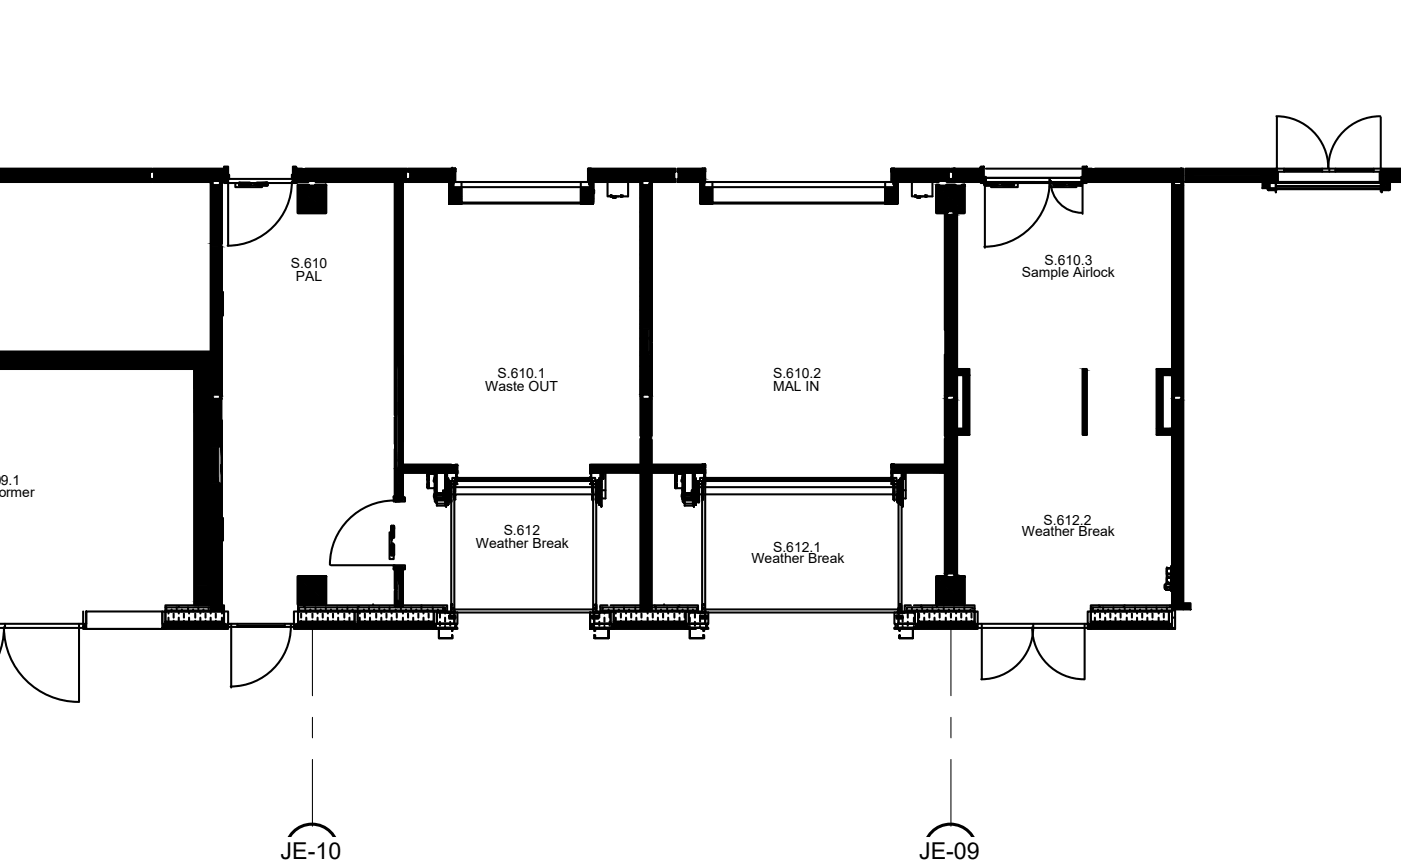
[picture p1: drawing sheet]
<svg xmlns="http://www.w3.org/2000/svg" width="58mm" height="36mm" viewBox="0 0 58 36" stroke-linecap="round" stroke-linejoin="round" font-family="sans-serif">
<defs><g id="words">
<g font-size="1">
<text x="11.6" y="35.4">JE-10</text>
<text x="37.8" y="35.4">JE-09</text>
</g>
<g font-size=".6">
<text x="12" y="-.5">Atrium</text>
<text x="12.1" y="-1">S.607</text>
<text x="12" y="11.1">S.610</text>
<text x="12.2" y="11.6">PAL</text>
<text x="42.1" y="11.4">Sample Airlock</text>
<text x="43" y="10.9">S.610.3</text>
<text x="20" y="16.1">Waste OUT</text>
<text x="20.5" y="15.6">S.610.1</text>
<text x="31.8" y="16.1">MAL IN</text>
<text x="31.8" y="15.6">S.610.2</text>
<text x="-.8" y="20.5">nsformer</text>
<text x="-.8" y="20">.609.1</text>
<text x="19.6" y="22.6">Weather Break</text>
<text x="20.7" y="22.1">S.612</text>
<text x="30.9" y="23.2">Weather Break</text>
<text x="31.8" y="22.7">S.612.1</text>
<text x="42.1" y="22.1">Weather Break</text>
<text x="43" y="21.6">S.612.2</text>
</g>
</g></defs>
<!-- layer: A-WALL-____-MCUT -->
<g fill="none" stroke="#000" stroke-width=".08">
<path d="M-.1 14.7h8.6v10.1h-.4M-.1 15.2h8.1M-.1 14.5h8.8M-.1 14.6h8.8M-.1 15.1h8.2v9.8M8 15.2v9.7M16.3 7.5v9.6M16.3 17.2v3.4M16.3 7.5v6.9M16.3 19.3v1.3M16.5 7.5v11.8v-11.8M16.5 19.3v1.3"/>
<path d="M16.6 19.4h2.2M16.6 19.2h2.2M16.6 19.3v1.3M24.3 19.4h2.1M24.3 19.2h2.1M26.8 19.4h2.2M26.8 19.2h2.2M36.7 19.4h2.2M36.7 19.2h2.2M39.8 15.5v-.3h-.4h.5v2.7h-.5M39.8 15.5v2.4h-.4M39.8 15.5h.1"/>
<path d="M44.6 15.2h.1v2.7h-.1zM48.2 17.7v.2h-.5v-2.7v2.7h.5v-.2M48.2 15.5v-.3h-.5h.5v.3M6.8 25l2.4 .1M6.8 25.2h2.4M12.3 25.1l6-.1v.2M12.3 25.2h6M16.3 23.4v.9M16.3 24.3v.7M16.5 23.4v1.6M16.6 23.4v1.6M18.1 25.9v.4z"/>
<path d="M18.1 26.3h.5zM18.1 25.9h.5h-.5M18.6 25.9v.1zM18.6 26.2v.1zM24.3 25.2v.7zM24.5 26.2v.1h.6h-.6zM24.5 25.9v.1zM24.8 25.2v-.2h3.9v.2M24.8 25.2h3.9M25.1 25.9v.4zM25.1 25.9h-.6h.6M28.4 25.9v.4z"/>
<path d="M28.4 26.3h.6v-.1v.1zM28.4 25.9h.6h-.6M29 25.9v.1zM37 26.3h.6zM37 25.9v.1zM37 26.2v.1zM37.3 25.2h2.8M37.6 25.9v.4zM37.6 25.9h-.6h.6M40.1 25.1l-2.8-.1v.2M44.9 25.2h3.4M48.3 24.9h.1v1h-.1v-.7h.1"/>
<path d="M48.4 25l-3.5 .1"/>
</g>
<!-- layer: A-WALL-____-PATT -->
<g fill="none" stroke="#000" stroke-width=".08">
<path d="M6.9 25v.1M7.1 25.1v.1M7.3 25v.1M7.4 25h.1M7.5 25.1v.1M7.7 25v.1M8 25.1v.1M8.2 25v.1M8.4 25.1v.1M8.6 25v.1M8.8 25.1v.1M9 25h.1"/>
<path d="M9.1 25v.1M12.3 25.1v.1M12.5 24.9v.1M12.6 25v.1M12.8 25.1v.1M13 25v.1M13.2 25.1v.1M13.4 25v.1M13.6 25.1v.1M13.9 25v.1M14.1 25.1v.1M14.3 25v.1"/>
<path d="M14.5 25.1v.1M14.7 25v.1M14.8 25h.1M15 25.1v.1M15.2 25v.1M15.4 24.9h.1M15.4 25.1v.1M15.6 25v.1M15.8 25.1v.1M16 25v.1M16.3 25.1v.1M16.3 24.9l.1 .1"/>
<path d="M16.5 25v.1M16.7 25.1v.1M16.9 25v.1M17.1 25.1v.1M17.4 24.9v.1M17.4 25v.1M17.6 25.1v.1M17.8 25v.1M18 25.1v.1M18.2 25v.1M24.7 25h.1M24.8 25v.1"/>
<path d="M25.1 25.1v.1M25.3 25v.1M25.5 25.1v.1M25.7 25v.1M25.9 25.1v.1M26.2 25v.1M26.4 25.1v.1M26.6 25v.1M26.8 25.1v.1M27 24.9v.1M27 25h.1M27 25v.1"/>
<path d="M27.2 25.1v.1M27.3 24.9h.1M27.5 25v.1M27.7 25.1v.1M27.9 25v.1M28 24.9l-.1 .1M28.1 25.1v.1M28.3 25v.1M28.5 25.1v.1M28.7 25.2h.1M37.5 25v.1M37.8 25.1v.1"/>
<path d="M37.9 25h.1M37.9 24.9v.1M38 25v.1M38.2 25.1v.1M38.4 25v.1M38.6 24.9v.1M38.6 25.1v.1M38.9 25v.1M39.1 25.1v.1M39.3 25v.1M39.5 25.1v.1M39.7 25v.1"/>
<path d="M40 25.1v.1M45 25.1h.1M45.2 25.1v.1M45.2 24.9l.1 .1M45.4 25v.1M45.6 25.1v.1M45.8 25v.1M46.1 25.1v.1M46.3 24.9v.1M46.3 25v.1M46.5 25.1v.1M46.7 25v.1"/>
<path d="M46.9 25.1v.1M47.2 25v.1M47.4 25.1v.1M47.6 25v.1M47.8 25.1v.1M48 25v.1M48.2 24.9v.1M48.3 25.4h.1M48.3 25.9h.1M48.3 25.1v.1"/>
</g>
<!-- layer: I-WALL-____-MCUT -->
<g fill="none" stroke="#000" stroke-width=".08">
<path d="M-.1 14.5h8.8v10.4h-.7v-9.7h-8.1M0 6.9h6.3v.2h-.1l.1 .4h-6.4M6.3 6.9h3.1v.6h-3.1zM9.1 10v-2.5v.1h-.3l-.1-.1v8.8h.4v-6.1M9.1 16.3v.1h-.3l-.1-.1v8.8h.4v-5.9M9.1 17.3v1.8M12.4 6.9h-.3v.6h4.7v-.6h-4.2M16.3 17.1v-9.6h.3v10.5M16.3 19.3v1.3M16.3 17.2v1.1M16.3 18.5v.8M16.3 19.3h.1"/>
<path d="M16.4 19.3h.2l-.1 1.3M16.6 18.1v1.4h1.3M16.6 19.1h2M18 19.5h.6M18.6 6.9h-1.8v.2h.1l-.1 .4h1.7M18.7 19.1h.1v.4h-.1M18.7 7.1v.4M24.2 7.1v.4M24.3 19.1v.4M24.3 6.9h3.5v.6h-1.9M24.3 19.1h2.1v.4h-1.5M24.3 19.5h.5"/>
<path d="M24.4 7.5h.6M26.4 18.1v7h.4v-7M26.4 18v-1.7l.1 .1h.2l.1-.1v1.7M26.8 14.1v-6.6l-.1 .1h-.2l-.1-.1v8.8h.4v-2.2M28.9 6.9h-1v.6h.9M28.9 19.1h-2.1v.4h2.1M29 7.1v.4M29 19.3v.1M36.7 7.1v.4M36.7 19.3v.2h.5M36.8 6.9h2.3v.6h-.7M36.8 19.1h2.1v.4h-1.6"/>
<path d="M37 7.5h.5M38.9 13.6v-4.8h.5v7.6h-.1v-.1l-.4 .1v-1.8M38.9 18v-1.6h.5v7.3h-.5v-5.6M39.2 6.9h1.3v.6h-1.3v-.1zM39.4 15.2h.5v2.7h-.5v-.2h.3v-2.2h-.3zM44.6 15.2h.1v2.7h-.1zM45 6.9h-.4v.6h4.1v-.6h-3.6M47.6 15.2h.7v.3h-.4v2.2h.4v.2h-.7zM48.3 7.5v.1h.3l.1-.1v8.9l-.1-.1h-.3v.1zM48.8 6.9h3.7v.6h-3.7zM56.9 7.5h.8M56.9 6.9h.8"/>
<path d="M6.8 24.9h2.4v.3h-2.4zM12.3 24.9h6.1v.3h-6.1zM16.3 23.4v.9M16.5 23.4l.1 1.6h-.3v-.7M25 24.9h-.3v.3h4v-.3h-3.6M37.5 24.9h-.3v.3h2.9v-.3h-2.5M48.3 24.9h-3.4v.3h3.4M48.3 23.3v-6.9h.4v8.7h-.4v-.8"/>
</g>
<!-- layer: A-GLAZ-CURT-OTLN -->
<g fill="#000" stroke="#000" stroke-width=".04">
<path d="M6.8 25.7l2.5 .1zM6.8 25.7l2.5 .1zM6.8 25.7h2.5zM6.8 25.7h2.5z"/>
<path d="M6.8 25.8l2.5 .1zM6.8 25.8l2.5 .1z"/>
<path d="M12.2 25.7l2.4 .1zM12.2 25.7l2.4 .1zM12.2 25.7h2.4zM12.2 25.7h2.4z"/>
<path d="M12.2 25.8l2.4 .1zM12.2 25.8l2.4 .1z"/>
<path d="M14.7 25.7l3.2 .1zM14.7 25.7l3.2 .1zM14.7 25.7h3.2zM14.7 25.7h3.2z"/>
<path d="M14.7 25.8l3.2 .1zM14.7 25.8l3.2 .1z"/>
<path d="M18 25.2h.7zM18 25.2h.7z"/>
<path d="M17.9 25.7h.8zM17.9 25.7h.8z"/>
<path d="M17.9 25.9h.8zM17.9 25.9h.8z"/>
<path d="M24.5 25.2h.6zM24.5 25.2h.6z"/>
<path d="M24.4 25.7h.8zM24.4 25.7h.8z"/>
<path d="M24.4 25.9h.8zM24.4 25.9h.8z"/>
<path d="M25.2 25.7l3.1 .1zM25.2 25.7l3.1 .1zM25.2 25.7h3.1zM25.2 25.7h3.1z"/>
<path d="M25.2 25.8l3.1 .1zM25.2 25.8l3.1 .1z"/>
<path d="M28.4 25.2h.6zM28.4 25.2h.6z"/>
<path d="M28.3 25.7h.8zM28.3 25.7h.8z"/>
<path d="M28.3 25.9h.8zM28.3 25.9h.8z"/>
<path d="M37 25.2h.7zM37 25.2h.7z"/>
<path d="M37 25.7h.7zM37 25.7h.7z"/>
<path d="M37 25.9h.7zM37 25.9h.7z"/>
<path d="M37.8 25.7l2.4 .1zM37.8 25.7l2.4 .1zM37.8 25.7h2.4zM37.8 25.7h2.4z"/>
<path d="M37.8 25.8l2.4 .1zM37.8 25.8l2.4 .1z"/>
<path d="M44.9 25.7l3.3 .1zM44.9 25.7l3.3 .1zM44.9 25.7h3.3zM44.9 25.7h3.3z"/>
<path d="M44.9 25.8l3.3 .1zM44.9 25.8l3.3 .1z"/>
</g>
<g fill="none" stroke="#000" stroke-width=".08">
<path d="M3.6 25.7h-.1M3.7 25.9h2.9M6.9 25.2v.1M6.9 25.4v.2M7.1 25.6h.1M7.1 25.3v.1M7.4 25.2v.1M7.4 25.4v.2M7.6 25.6h.1M7.6 25.3v.1M7.8 25.2v.1M7.8 25.4v.2"/>
<path d="M8 25.6h.1M8 25.3v.1M8.2 25.2v.1M8.2 25.4v.2M8.5 25.6h.1M8.5 25.3v.1M8.7 25.2v.1M8.7 25.4v.2M8.9 25.6h.1M8.9 25.3v.1M9.1 25.2v.1M9.1 25.4v.2"/>
<path d="M12.4 25.6h.1M12.4 25.3v.1M12.6 25.2v.1M12.6 25.4v.2M12.9 25.6h.1M12.9 25.3v.1M13.1 25.2v.1M13.1 25.4v.2M13.3 25.6h.1M13.3 25.3v.1M13.5 25.2v.1M13.5 25.4v.2"/>
<path d="M13.7 25.6h.1M13.7 25.3v.1M13.9 25.2v.1M13.9 25.4v.2M14.2 25.6h.1M14.2 25.3v.1M14.4 25.2v.1M14.4 25.4v.2M14.8 25.2v.1M14.8 25.4v.2M15 25.6h.1M15 25.3v.1"/>
<path d="M15.2 25.2v.1M15.2 25.4v.2M15.5 25.6h.1M15.5 25.3v.1M15.7 25.2v.1M15.7 25.4v.2M15.9 25.6h.1M15.9 25.3v.1M16.1 25.2v.1M16.1 25.4v.2M16.3 25.6h.1M16.3 25.3v.1"/>
<path d="M16.6 25.2v.1M16.6 25.4v.2M16.8 25.6h.1M16.8 25.3v.1M17 25.2v.1M17 25.4v.2M17.2 25.6h.1M17.2 25.3v.1M17.4 25.2v.1M17.4 25.4v.2M17.6 25.6h.1M17.6 25.3v.1"/>
<path d="M25.4 25.2v.1M25.4 25.4v.2M25.6 25.6h.1M25.6 25.3v.1M25.8 25.2v.1M25.8 25.4v.2M26 25.6h.1M26 25.3v.1M26.2 25.2v.1M26.2 25.4v.2M26.4 25.6h.1M26.4 25.3v.1"/>
<path d="M26.7 25.2v.1M26.7 25.4v.2M26.9 25.6h.1M26.9 25.3v.1M27.1 25.2v.1M27.1 25.4v.2M27.3 25.6h.1M27.3 25.3v.1M27.5 25.2v.1M27.5 25.4v.2M27.8 25.6h.1M27.8 25.3v.1"/>
<path d="M28 25.2v.1M28 25.4v.2M28.2 25.6h.1M28.2 25.3v.1M37.8 25.6h.1M37.8 25.3v.1M38.1 25.2v.1M38.1 25.4v.2M38.3 25.6h.1M38.3 25.3v.1M38.5 25.2v.1M38.5 25.4v.2"/>
<path d="M38.7 25.6h.1M38.7 25.3v.1M38.9 25.2v.1M38.9 25.4v.2M39.2 25.6h.1M39.2 25.3v.1M39.4 25.2v.1M39.4 25.4v.2M39.6 25.6h.1M39.6 25.3v.1M39.8 25.2v.1M39.8 25.4v.2"/>
<path d="M40 25.6h.1M40 25.3v.1M45.1 25.2v.1M45.1 25.4v.2M45.3 25.6h.1M45.3 25.3v.1M45.5 25.2v.1M45.5 25.4v.2M45.7 25.6h.1M45.7 25.3v.1M45.9 25.2v.1M45.9 25.4v.2"/>
<path d="M46.1 25.6h.1M46.1 25.3v.1M46.4 25.2v.1M46.4 25.4v.2M46.6 25.6h.1M46.6 25.3v.1M46.8 25.2v.1M46.8 25.4v.2M47 25.6h.1M47 25.3v.1M47.2 25.2v.1M47.2 25.4v.2"/>
<path d="M47.5 25.6h.1M47.5 25.3v.1M47.7 25.2v.1M47.7 25.4v.2M47.9 25.6h.1M47.9 25.3v.1"/>
</g>
<!-- layer: A-GLAZ-CURT-MCUT -->
<g fill="none" stroke="#000" stroke-width=".08">
<path d="M6.8 25.7h2.5zM6.8 25.7l2.5 .1zM6.8 25.8l2.5 .1zM6.8 25.2h2.4v.4h-2.4zM6.8 25.6h2.4v.1h-2.4zM12.2 25.7h2.4zM12.2 25.7l2.4 .1zM12.2 25.8l2.4 .1zM12.3 25.2h2.3v.4h-2.3zM12.3 25.6h2.3v.1h-2.3zM14.7 25.7h3.2zM14.7 25.7l3.2 .1z"/>
<path d="M14.7 25.8l3.2 .1zM14.7 25.2h3.2v.4h-3.2zM14.7 25.6h3.2v.1h-3.2zM17.9 25.7h.8zM17.9 25.7h.8v.2h-.8h.8h-.8zM18 25.2h.7v.5h-.7zM18.1 25.3v.1M18.1 25.6v.2M18.3 25.2v.1M18.3 25.4v.2M18.3 25.8v.1M18.5 25.3v.1"/>
<path d="M18.5 25.6v.2M18.7 25.2h-.7h.7M24.4 25.7h.8zM24.4 25.7h.8v.2h-.8h.8h-.8zM24.5 25.2h.6zM24.5 25.2h.6v.5h-.6zM24.5 25.2v.1M24.5 25.4v.2M24.5 25.8v.1M24.7 25.3v.1M24.7 25.6v.2M24.9 25.2v.1"/>
<path d="M24.9 25.4v.2M24.9 25.8v.1M25.1 25.3v.1M25.1 25.6v.2M25.2 25.7h3.1zM25.2 25.7l3.1 .1zM25.2 25.8l3.1 .1zM25.3 25.2h2.9v.4h-2.9zM25.3 25.6h2.9v.1h-2.9zM28.3 25.7h.8zM28.3 25.7h.8v.2h-.8h.8h-.8zM28.4 25.2h.6v.5h-.6z"/>
<path d="M28.4 25.2v.1M28.4 25.4v.2M28.4 25.8v.1M28.6 25.3v.1M28.6 25.6v.2M28.8 25.2v.1M28.8 25.4v.2M28.8 25.8v.1M29 25.2h-.6h.6M29.1 25.7v.1M37 25.7h.7h-.7v.1M37 25.7h.7v.2h-.7h.7h-.7z"/>
<path d="M37 25.2h.7h-.7M37 25.2h.7v.5h-.7zM37.2 25.2v.1M37.2 25.4v.2M37.2 25.8v.1M37.4 25.3v.1M37.4 25.6v.2M37.6 25.2v.1M37.6 25.4v.2M37.6 25.8v.1M37.8 25.7h2.4zM37.8 25.7l2.4 .1z"/>
<path d="M37.8 25.8l2.4 .1zM37.8 25.2h2.3v.4h-2.3zM37.8 25.6h2.3v.1h-2.3zM44.9 25.7h3.3zM44.9 25.7l3.3 .1zM44.9 25.8l3.3 .1zM44.9 25.2h3.2v.4h-3.2zM44.9 25.6h3.2v.1h-3.2z"/>
</g>
<!-- layer: A-GLAZ-CWMG-OTLN -->
<g fill="none" stroke="#000" stroke-width=".08">
<path d="M6.8 25.7h.1M6.8 25.9h2.4M6.8 25.8h.1M9.2 25.7h.1M9.2 25.8h.1M12.3 25.7h.1M12.3 25.9h2.3M12.3 25.8h.1M14.6 25.7h.1M14.6 25.8h.1M14.7 25.7h.1M14.7 25.9h3.2"/>
<path d="M14.7 25.8h.1M17.9 25.7h.1M17.9 25.8h.1M18 25.9h.7M24.5 25.9h.1M24.5 25.9h.6M25.3 25.7h.1M25.3 25.9h2.9M25.3 25.8h.1M28.2 25.7h.1M28.2 25.8h.1M28.4 25.9h.3"/>
<path d="M28.9 25.9h.1M29 25.9h.1M37 25.9h.7M37.8 25.7h.1M37.8 25.9h2.3M37.8 25.8h.1M40.1 25.7h.1M40.1 25.8h.1M44.9 25.7h.1M44.9 25.8h.1M44.9 25.9h3.2M48.1 25.7h.1"/>
<path d="M48.1 25.8h.1"/>
</g>
<!-- layer: A-GLAZ-CWMG-MCUT -->
<g fill="none" stroke="#000" stroke-width=".08">
<path d="M3.4 25.2v.7h.2v-.7M3.6 25.2h3.1v.7h-3.1zM6.7 25.2h.1v.7h-.1zM9.2 25.2h.2v.7h-.2zM12.1 25.2h.2v.7h-.2zM14.6 25.2h.1v.7h-.1zM17.9 25.2h.1v.7h-.1zM18.7 25.2v.7h.1v-.7M24.4 25.2l.1 .7h-.2v-.7M25.1 25.2h.2v.7h-.2zM28.2 25.2h.2v.7h-.2zM29 25.2v.7h.2v-.7"/>
<path d="M36.8 25.2v.7h.2v-.7M37.7 25.2h.1v.7h-.1zM40.1 25.2h.2v.7h-.2zM44.8 25.2h.1v.7h-.1zM48.1 25.2h.2v.7h-.2z"/>
</g>
<!-- layer: A-DOOR-____-OTLN -->
<g fill="none" stroke="#000" stroke-width=".08">
<path d="M9.4 7.4h2.6M12 7.5a2.65 2.65 0 0 1-2.6 2.6M12.1 7.5h-2.7v2.6M17.6 19.8h.1M17.7 19.5h.2M17.9 19.5h.1M17.9 19.5h-.3v.3M17.9 19.5v.6h-.3v-.3M17.9 19.9v.3M17.9 20v.2M18 19.5h.3M18 19.5l-.1 .8"/>
<path d="M18 19.5v.8M18.3 19.5h.1M18.3 19.5v.8v-.8M18.4 19.9h.1M18.4 19.5v.1M18.4 19.8v.1M18.4 19.5v1.4zM18.4 19.5h.1M18.5 19.7h.1M18.5 19.7v.5zM18.5 19.7v1.1zM18.5 8.4h.5"/>
<path d="M18.5 8.4l5.9-.1-.5 .1M18.5 7.5h.5h-.3v.2M18.5 8.3h.5h-.5v-.8v.9M18.5 19.9h.1M18.5 19.8v.4M18.5 19.8h.1M18.5 19.8v.9M18.5 19.9v.3M18.5 19.8h6.1M18.5 7.5v.8M18.5 19.8v.1M18.6 7.5v.5h.4"/>
<path d="M18.6 19.9h.1M18.6 19.8v.4M18.6 19.9v.2M18.6 19.8v5.4M18.6 7.5v.4l.4-.1M18.7 7.6v-.1v.2M18.7 7.7h.1M18.7 19.9h.1M18.7 19.9v.4M18.7 20v.2M18.7 20h.1M18.7 19.8v5.4"/>
<path d="M18.7 19.7l5.7 .1zM18.7 19.7h.1M18.8 19.7h-.1M18.8 19.9h.1M18.8 19.8v.1M18.8 19.5v.2h-.2v.1h.2M18.8 19.7h5.5M19 7.5h.1M19 8.3h-.5M19 8.2l-.5 .1M19 8.2h-.5v-.7v.8M19 8l-.5 .1v-.6v.7l.5-.1"/>
<path d="M19 8.1h-.5M19 7.9l-.4 .1v-.5v.5h.4M19 7.9h-.4M19 7.8h-.4M19 8.4h4.9M23.9 7.5h-4.9v.9M23.9 7.5v.9M23.9 8.4h.5zM23.9 8.3h.5h-.5h.5M23.9 8.2l.5 .1M23.9 8.1l.5 .1v-.7v.7h-.5M23.9 8.1h.5"/>
<path d="M23.9 8h.5v-.5v.5h-.5M23.9 7.9h.4M23.9 7.8h.4v-.3v.4l-.4-.1M23.9 7.8h.4M23.9 7.5h.4v.2M23.9 7.5h.5M24 7.5h.1M24.3 7.5v.1M24.3 7.7v-.2v.3h-5.7v-.3v.3h.4M24.3 19.5v.2h.2v.1h-.2M24.3 7.5v.5l-.4-.1M24.3 19.7h.1"/>
<path d="M24.3 19.8v.1M24.3 19.9h.1M24.4 7.5v.6l-.5-.1M24.4 19.9v.4zM24.4 19.9v.4M24.4 19.9h.1M24.4 7.8v.2M24.4 7.5v.8M24.4 20h.1M24.4 7.5v.3M24.4 8v.4M24.4 19.8v5.4"/>
<path d="M24.5 19.8v5.4M24.6 19.8h.1M24.6 19.8v.9M24.6 19.8v.4M24.7 19.7h.1M24.7 19.7v.5zM24.7 19.9h.1M24.7 19.5h.1M24.8 19.8l-.1 .1M24.8 19.5v1.4v-1.4v.1M24.8 19.5h.1v1h-.1v-1zM24.8 19.5v.2z"/>
<path d="M24.8 19.5h.1M25 7.5h.9v.6h-.9zM25.1 8.1h.1M25.2 8.1h.1M25.2 8.1h.2M25.2 8.1h.2zM25.3 8.1h.1M25.4 8.1h.1M25.5 8.1h-.2M25.6 8.1h.1M27.8 19.5h.3v.6h-.3zM27.8 19.8h.1"/>
<path d="M27.9 19.5h.2M28.1 19.5h.1M28.1 19.9h.1M28.1 19.9v.3M28.2 19.5v.8v-.8h.3v.8v-.8M28.2 19.9h.1M28.2 20v.3M28.6 19.8v.1M28.6 19.5v1.4zM28.6 19.5h.1M28.6 19.9h.1M28.6 19.5v.1"/>
<path d="M28.7 19.7h.1M28.7 19.7v.5zM28.7 19.7v1.1zM28.7 19.9h.1M28.7 19.8v.4M28.7 19.8h.1M28.7 19.8v.9M28.7 19.9v.3M28.7 19.8v.1M28.8 19.9h.1M28.8 19.8v.4M28.8 19.9v.2"/>
<path d="M28.8 19.8v.9M28.9 8.4h.4zM28.9 8.4l8.1-.1-.6 .1M28.9 8.3h.4h-.4M28.9 7.5v.8M28.9 20v.2M28.9 19.9h.1M28.9 20h.1M29 7.5v.4l.3-.1M29 7.8v-.3v.3h.3M29 19.7l7.8 .1zM29 19.7h-.2v.1h.2v.1"/>
<path d="M29 19.9v.4M29 19.9h.1M29 19.9l-.1 .4M29 20h.1M29 19.7h.1M29 7.7v-.2h.3h-.5v.9h.5M29 7.6v-.1v.2M29 19.5v.1M29 7.7h.1M29 19.8h.1M29 19.6h7.7M29 19.5h.1"/>
<path d="M29 19.8v5.4M29 19.7h7.7M29.3 7.5h.1M29.3 8.3h-.4M29.3 8.2l-.4 .1M29.3 8.1l-.4 .1v-.7v.7h.4M29.3 8.1h-.4M29.3 8h-.4v-.5v.6l.4-.1M29.3 7.9l-.4 .1v-.5v.5h.4M29.3 7.9h-.3M29.3 7.8h-.3M29.3 8.4h7.1"/>
<path d="M36.4 7.5h-7.1v.9M36.4 7.5v.9M36.4 8.4h.6zM36.4 8.3h.6h-.6h.6M36.4 8.2l.6 .1M36.4 8.2h.6v-.7v.8M36.4 8l.5 .1v-.6v.7l-.5-.1M36.4 8.1h.5M36.4 8h.5v-.5v.5h-.5M36.4 7.9h.5M36.4 7.8h.5v-.3v.4l-.5-.1M36.4 7.8h.4"/>
<path d="M36.4 7.5h.4v.2M36.4 7.5h.6M36.5 7.5h.1M36.7 19.5h.1M36.7 19.8h.1M36.7 19.9h.1M36.7 19.7h.2v.1h-.2v.1M36.7 19.5v.1M36.8 19.9v.4M36.8 19.9h.1M36.8 20h.1M36.8 7.5v.1"/>
<path d="M36.8 7.7v-.2v.3h-7.8M36.9 7.5v.5l-.5-.1M37 7.8h.1M37 7.8v.2zM37 7.5v.8v-.8M37 7.5v.3M37 8v.4M37 19.8v.4M37 19.8h.1M37 19.8v.9M37 19.8v5.4M37.1 19.7h.1"/>
<path d="M37.1 19.7v.5zM37.1 19.9h.1M37.1 19.5h.1M37.2 19.8l-.1 .1M37.2 19.5v1.4v-1.4v.1M37.2 19.5h.1v1h-.1v-1zM37.2 19.5v.2zM37.2 19.5h.1M37.5 7.5h.9v.6h-.9zM37.7 8.1h.1M37.8 8.1h.1M37.8 8.1h.1z"/>
<path d="M37.9 8.1h.1M38 8.1h-.2M38.1 8.1h.1M38.2 8.1h.1M40.6 7.3h3.9M40.6 6.9h3.9M41.2 7.5h1.4M43.3 7.5a2.77 2.77 0 0 1-2.8 2.7M43.3 7.5a1.29 1.29 0 0 0 1.3 1.3M44.6 8.8v-1.3h-4.1v2.7M52.5 6.9l.1 .2v.4h-.1zM52.6 4.8a2.14 2.14 0 0 1 2.1 2.1 2.14 2.14 0 0 1 2.1-2.1"/>
<path d="M52.6 4.8v2.1h4.2v-2.1M52.6 7.1h4.2M52.6 7.5h4.2M52.9 7h1.5M52.9 6.9v.2M54.4 6.9v.2M54.7 6.9v.2M55 7h1.6M55 6.9v.2M56.6 6.9v.2M56.8 7.5v-.6l.1 .6M0 25.7h3.4v.2h-3.4"/>
<path d="M.2 25.7v.2M3.3 25.7l-.1 3.2a3.1 3.1 0 0 1-3-3l-.3 1M9.4 25.7h2.7v.1h-2.7zM9.5 25.7v2.6M9.8 25.7v.1h1.9v-.1M9.8 25.8h1.9M12 25.7v.1M12 25.8a2.48 2.48 0 0 1-2.5 2.5M13.6 23.3h2.7M16.2 20.6h.1M16.2 23.3h.1M16.2 20.6a2.65 2.65 0 0 0-2.6 2.7"/>
<path d="M16.3 20.5v.1h.2v-.1v.1h-.2zM16.3 23.4h.2v.1v-.1h-.2v.1zM17.9 20.4v.2M17.9 20.3v.1M17.9 20.6l.1 .1h.3M17.9 20.1v.5zM17.9 20.2h.1M17.9 20.1h.1M17.9 20.3v.2v-.1M17.9 20.4v.1h.4M17.9 20.6h.1M17.9 20.6l.1 .1"/>
<path d="M17.9 20.3h.4M17.9 20.2v.1M17.9 20.4h.1M17.9 20.7h.1M17.9 20.4h.3M17.9 20.4h.4M17.9 20.3h.1M17.9 20.6h.4M17.9 20.5h.4M18 20.6h.3v.2h-.3zM18 20.3v.1M18 20.3h.3"/>
<path d="M18.2 20.2v.1M18.2 20.3l.1 .2M18.3 20.4h.1M18.3 20.3v.1M18.3 20.3v.2M18.3 20.2v.1M18.3 20.3v.2v-.1M18.3 20.5h.1M18.3 20.3h.1M18.3 20.4v.1M18.3 20.6h.1M18.3 20.5v.1"/>
<path d="M18.3 20.2h.1M18.4 20.5h.1M18.4 20.8h.1M18.4 20.9h.1M18.5 20.8h.1M18.5 20.2v.6zM18.5 20.7h.1M18.5 20.6h.1M18.5 20.5h.1M18.5 20.4h.1M18.5 20.3h.1M18.5 20.2v.5l.1-.5"/>
<path d="M18.5 20.3v.4M18.5 20.2h.1M18.5 20.1h-.1v.3h.1M18.6 24.9h.1M18.6 25h.1M18.6 25.1h.1zM18.6 24.9v.3zM18.6 25.2h.1h-.1M18.6 25.2h.1M18.6 20.3h.1M18.6 20.4h.1M18.6 20.5h.1"/>
<path d="M18.6 20.6h.1M18.6 20.7h.1M18.6 20.6v.1M18.6 20.3v.2M18.6 20.2h.1M18.6 20.4h5.9M18.6 25.1h.1M18.6 20.1h.1M18.7 25.1h.1M18.7 25.1h5.7v.1h-5.7zM18.7 25.2h.1M18.7 20.6h.1"/>
<path d="M18.7 20.3v.1M18.7 20.4h.1M18.7 20.4v.2M18.7 20.3h.1M18.7 20.1h.1M18.7 20.2h.1M18.7 20.2v.2M18.7 20.1h5.7M24.4 20.6h.1M24.4 20.4v.2M24.4 20.4h.1M24.4 25.2h.1"/>
<path d="M24.4 20.3h.1M24.4 20.3v.1zM24.4 20.1h.1M24.5 24.9h.1M24.5 25.1h.1M24.5 25h.1M24.5 24.9v.3zM24.5 25.2h-.1h.1M24.5 25.2h.1M24.5 20.7h.1M24.6 20.2l-.1-.4v.9M24.6 20.2v.5"/>
<path d="M24.6 20.7h.1M24.6 20.2l-.1 .5v-.4M24.6 20.1h.2M24.6 20.4h.2M24.6 20.3v.4M24.7 20.8h.1M24.7 20.2v.6zM24.7 20.1v-.4v1.1v-.5M24.8 20.5h.1M24.8 20.8h.1M24.8 20.9h.1M24.8 20.2h.1"/>
<path d="M28.1 20.4v.2M28.1 20.3v.1M28.1 20.3v.2v-.1M28.1 20.4v.1M28.1 20.6l.1 .1h.3M28.1 20.1v.5zM28.1 20.2h.1M28.1 20.1h.1M28.1 20.7h.1M28.2 20.6h.3v.2h-.3zM28.2 20.4h.1M28.2 20.4h.3"/>
<path d="M28.2 20.3h.3M28.2 20.3h.3h-.3M28.2 20.2h.1M28.2 20.3h.1M28.2 20.3v.1M28.2 20.4v.2M28.2 20.4h.3zM28.2 20.5h.3M28.5 20.3l-.3 .1M28.5 20.5h.1M28.5 20.2h.1M28.5 20.3v.2"/>
<path d="M28.5 20.3h.1M28.5 20.4h.1M28.5 20.3v.2v-.1M28.5 20.4v.1M28.5 20.6h.1M28.5 20.6h-.4l.1 .1M28.5 20.5v.1M28.5 20.3v.1M28.6 20.2h.1M28.6 20.5h.1M28.6 20.8h.1M28.6 20.9h.1"/>
<path d="M28.6 20.2l-.1 .1M28.7 20.8h.1M28.7 20.2v.6zM28.7 20.7h.1M28.7 20.6h.1M28.7 20.5h.1M28.7 20.4h.1M28.7 20.3h.1M28.7 20.2v.5l.1-.5M28.7 20.3v.4M28.7 20.2h.1M28.7 20.1h-.1v.3h.1"/>
<path d="M28.8 20.3h.1M28.8 20.4h.1M28.8 20.5h.1M28.8 20.6h.1M28.8 20.7h.1M28.8 20.6v.1M28.8 20.3v.2M28.8 20.2h.1M28.8 20.1h.1M28.9 25.2v-5.4h8.2v5.4M28.9 24.9h.1M28.9 25h.1"/>
<path d="M28.9 25.1h.1h-.1M28.9 24.9v.3zM28.9 25.2h.1h-.1M28.9 25.2h.1M28.9 20.3h.1M28.9 20.4v.2M28.9 20.6h.1M28.9 20.4h.1M28.9 20.1h.1M28.9 20.2h.1M28.9 20.2v.2M28.9 25.1h.1"/>
<path d="M29 24.9h.1M29 25h.1M29 20.3v.1M29 20.3l-.1 .1M29 20.4v.2M29 20.6h.1M29 20.4h.1M29 20.1h.1M29 20.2h.1M29 20.4h7.8M29 20.5h.1M29 20.1h7.8"/>
<path d="M29 25.1h.1M29 25.1h8v.1h-8zM29 25.2h.1M36.8 20.3h.1M36.8 20.3v.1M36.8 20.4h.1M36.8 20.6h.1M36.8 20.4v.2v-.2M36.8 20.4v.2M36.8 20.1h.2M37 25.2h.1M37 20.2v-.4v.4"/>
<path d="M37 20.2v.5M37 20.7h.1M37 20.4h-.2M37 25.1h.1zM37 25.1h.1M37 20.2v.5v-.4M37 20.1h.2M37 20.4h.2M37 24.9h.1M37.1 24.9h.1M37.1 25h.1M37.1 25.2h-.1h.1"/>
<path d="M37.1 25.2h.1M37.1 20.8h.1M37.1 20.2v.6zM37.1 20.1v-.4v1.1v-.5M37.2 20.5h.1M37.2 20.8h.1M37.2 20.9h.1M37.2 20.2h.1M40.3 25.7h4.5v.2h-4.5zM40.4 25.7v2.3a2.15 2.15 0 0 0 2.1-2.3M42.5 25.9a2.14 2.14 0 0 0 2.1 2.1M44.7 25.7v2.3"/>
</g>
<!-- layer: A-GLAZ-CURT-OTLN -->
<g fill="#fff" stroke="#fff" stroke-width=".04">
<path d="M3.5 25.7l.1 .2zM3.5 25.7l.1 .2z"/>
<path d="M6.7 25.7v.2zM6.7 25.7v.2z"/>
</g>
<!-- layer: A-DOOR-____-MCUT -->
<g fill="none" stroke="#000" stroke-width=".08">
<path d="M9.4 7.2v.2zM12 7.2l.1 .2zM17.9 19.5v.7M17.9 19.9h.1M17.9 19.6v.2v-.2M18.2 19.4h.1M18.3 19.5h.1M18.4 19.9v.1zM18.4 19.9h.1M18.6 19.9h.2v-.1v.1zM18.8 19.8h.1M18.8 19.5v.2v-.2"/>
<path d="M18.8 19.7h.1M18.8 19.5h-.4v.6M24.3 19.8h.1M24.3 19.7v-.2v.2M24.3 19.5h.4M24.4 19.9l-.1-.1v.1h.2h-.1M24.7 19.9h-.1h.1v.1l.1-.1M24.7 19.5h.1M24.8 19.5v.6M24.8 19.5h.1M28.1 19.5v.7h.1h-.1M28.1 19.9h.1"/>
<path d="M28.1 19.6v.2M28.4 19.4h.1M28.5 19.5h.1M28.6 19.9v.1l.1-.1h-.1M28.6 19.5v.6M28.6 19.5h.1M28.6 19.5h.4v.2M28.8 19.9h.1M29 19.9v-.1v.1M29 19.8h.1M29 19.5v.2M29 19.7h.1"/>
<path d="M36.7 19.9v-.1v.1M36.7 19.8h.1M36.7 19.7h.1M36.7 19.5v.2M36.8 19.9h.2M37.1 19.9h-.1h.1v.1l.1-.1M37.1 19.5h.1M37.1 19.5h-.4v.2M37.2 19.5v.6M37.2 19.5h.1M40.4 6.9h.1v.6h-.1h.1v-.6h-.2zM40.5 7.3h.1v.2h-.1z"/>
<path d="M40.6 7.3h2.6l.1 .2h-2.8zM43.2 7.3h1.3l.1 .2h-1.3zM44.5 7.3l.1 .2zM44.6 6.9h.1h-.1v.6h.1h-.1zM16.3 20.6l.2 .1zM18.3 20.2h.1M18.4 20.1h.1M18.4 25.2h.1M18.5 25.4h.2zM18.5 25.4h.2v.1h-.2zM18.7 25.2h-.3h.4M24.3 25.2h.4h-.3"/>
<path d="M24.4 25.4h.2v.1h-.2zM24.4 25.4h.2zM28.6 20.2h.1M28.7 25.2h.1M28.8 25.4h.3v.1h-.3zM28.8 25.4h.3zM29 25.2h-.3h.5M36.8 25.2h.4h-.2M36.9 25.4h.3v.1h-.3zM36.9 25.4h.3z"/>
</g>
<!-- layer: S-COLS-____-OTLN -->
<g fill="#000" stroke="#000" stroke-width=".04">
<path d="M12.3 7.6l.4 .1zM12.3 7.6l.4 .1z"/>
<path d="M13 7.6l.4 .1zM13 7.6l.4 .1z"/>
<path d="M12.3 7.7l1.1 1v-1zM12.3 7.7l1.1 1h-1.1z"/>
<path d="M12.3 8.7l1.1 .1zM12.3 8.7l1.1 .1z"/>
<path d="M38.6 7.6l.1 .1zM38.6 7.6l.1 .1z"/>
<path d="M38.6 8.7l.4 .1v-.1zM38.6 8.7l.4 .1h-.4z"/>
<path d="M39 7.6l.3 .1zM38.9 7.7h.4z"/>
<path d="M39.6 7.6l.1 .1zM39.6 7.6l.1 .1z"/>
<path d="M38.6 7.7l1.1 1v-1zM38.6 7.7l1.1 1h-1.1z"/>
<path d="M39.3 8.7l.4 .1v-.1zM39.3 8.7l.4 .1h-.4z"/>
<path d="M12.3 23.8l1.1 1.1v-1.1zM12.3 23.8l1.1 1.1h-1.1z"/>
<path d="M12.3 24.9h1.1zM12.3 24.9h1.1z"/>
<path d="M38.6 23.8h.4zM38.6 23.8h.4z"/>
<path d="M39.3 23.8h.4zM39.3 23.8h.4z"/>
<path d="M38.6 23.8l1.1 1.1v-1.1zM38.6 23.8l1.1 1.1h-1.1z"/>
<path d="M38.6 24.9h1.1zM38.6 24.9h1.1z"/>
</g>
<!-- layer: A-WALL-____-PATT -->
<g fill="#000" stroke="#000" stroke-width=".04">
<path d="M9.1 18.4v.7zM16.3 7.5v9.6zM18.7 19.4h.1zM18.7 19.2h.1zM26.8 13.6v.5zM39.2 7.1h1.2zM39.2 7.4h1.1zM40.4 7.5h.1zM56.9 6.9h.8z"/>
<path d="M-.1 7.1l6.3 .3v-.3zM-.1 7.1l6.3 .3h-6.3z"/>
<path d="M-.1 7.4h6.4zM-.1 7.4h6.4z"/>
<path d="M-.1 6.9l6.4 .2v-.2zM-.1 6.9l6.4 .2h-6.4z"/>
<path d="M-.1 7.1h6.4zM-.1 7.1h6.3z"/>
<path d="M-.1 7.4l6.4 .1v-.1zM-.1 7.4l6.4 .1h-6.4z"/>
<path d="M-.1 15.2h8.1zM-.1 15.2h8.1z"/>
<path d="M8 15.2v9.7zM8 15.2v9.7z"/>
<path d="M-.1 15.1l8.2 .1zM-.1 15.1l8.2 .1z"/>
<path d="M8 15.2l.1 9.7zM8 15.2l.1 9.7z"/>
<path d="M-.1 14.7l8.6 .4v-.4zM-.1 14.7l8.6 .4h-8.6z"/>
<path d="M8.1 15.1l.4 9v-9zM8.1 15.1l.4 9h-.4z"/>
<path d="M-.1 14.6l8.8 .1v-.1zM-.1 14.6l8.8 .1h-8.8z"/>
<path d="M8.5 14.7l.2 10.1v-10.1zM8.5 14.7l.2 10.1h-.2z"/>
<path d="M8.7 7.5l.1 .1zM8.7 7.5l.1 .1z"/>
<path d="M8.7 16.3h.1zM8.7 16.3h.1z"/>
<path d="M8.7 16.3l.1 .1zM8.7 16.3l.1 .1z"/>
<path d="M6.3 7.5h2.5zM6.3 7.5h2.5z"/>
<path d="M8.7 18.4l.3 1.5v-1.5zM8.7 18.4l.3 1.5h-.3z"/>
<path d="M9.1 7.5v.1zM9.1 7.5v.1z"/>
<path d="M8.7 7.6l.4 2.4v-2.4zM8.7 7.6l.4 2.4h-.4z"/>
<path d="M8.7 10l.4 .2v-.2zM8.7 10l.4 .2h-.4z"/>
<path d="M8.7 10.2l.4 6.1v-6.1zM8.7 10.2l.4 6.1h-.4z"/>
<path d="M9.1 16.3v.1zM9.1 16.3v.1z"/>
<path d="M8.7 16.4l.4 2v-2zM8.7 16.4l.4 2h-.4z"/>
<path d="M9.1 19.2v.7zM9.1 19.2v.7z"/>
<path d="M8.7 19.9l.4 5.2v-5.2zM8.7 19.9l.4 5.2h-.4z"/>
<path d="M6.3 6.9l3.1 .2v-.2zM6.3 6.9l3.1 .2h-3.1z"/>
<path d="M6.3 7.1h3.1zM6.3 7.1h3.1z"/>
<path d="M6.3 7.1l3.1 .3v-.3zM6.3 7.1l3.1 .3h-3.1z"/>
<path d="M6.3 7.4h3.1zM6.3 7.4h3.1z"/>
<path d="M6.3 7.4l3.1 .1v-.1zM6.3 7.4l3.1 .1h-3.1z"/>
<path d="M9.1 7.5h.3zM9.1 7.5h.3z"/>
<path d="M12.1 7.5h.6zM12.1 7.5h.6z"/>
<path d="M16.3 17.2v1.8zM16.3 17.2v1.8z"/>
<path d="M16.3 19v.3zM16.3 19v.3z"/>
<path d="M16.3 19.3v1.2zM16.3 19.3v1.2z"/>
<path d="M16.3 7.5v9.6zM16.3 7.5v9.6z"/>
<path d="M16.3 17.2v1.8zM16.3 17.2v1.8z"/>
<path d="M16.3 19v.3zM16.3 19v.3z"/>
<path d="M16.3 19.3v.6zM16.3 19.3v.6z"/>
<path d="M16.3 19.3v1.2zM16.3 19.3v1.2z"/>
<path d="M16.5 7.5v10.6zM16.5 7.5v10.6z"/>
<path d="M16.5 18.1v1.2zM16.5 18.1v1.2z"/>
<path d="M16.3 7.5l.2 6.9v-6.9zM16.3 7.5l.2 6.9h-.2z"/>
<path d="M16.4 14.4l.1 4.9v-4.9zM16.4 14.4l.1 4.9h-.1z"/>
<path d="M16.4 19.3l.1 .6v-.6zM16.4 19.3l.1 .6h-.1z"/>
<path d="M16.3 19.9l.2 .6v-.6zM16.3 19.9l.2 .6h-.2z"/>
<path d="M16.6 19.5h1.3zM16.6 19.5h1.3z"/>
<path d="M16.6 19.2h2.1zM16.6 19.2h2.1z"/>
<path d="M16.5 7.5l.1 10.7zM16.5 7.5l.1 10.7z"/>
<path d="M16.5 18.2l.1 1.1zM16.5 18.2l.1 1.1z"/>
<path d="M16.6 19.3v1.2zM16.6 19.3v1.2z"/>
<path d="M16.5 19.3l.1 1.2zM16.5 19.3l.1 1.2z"/>
<path d="M12.1 7.1h4.6zM12.1 7.1h4.7z"/>
<path d="M12.1 7.1l4.6 .3v-.3zM12.1 7.1l4.6 .3h-4.6z"/>
<path d="M12.1 6.9l4.7 .2v-.2zM12.1 6.9l4.7 .2h-4.7z"/>
<path d="M12.1 7.4h4.7zM12.1 7.4h4.7z"/>
<path d="M12.1 7.4l4.7 .1v-.1zM12.1 7.4l4.7 .1h-4.7z"/>
<path d="M13 7.5h3.8zM13 7.5h3.8z"/>
<path d="M18 19.5h.3zM18 19.5h.3z"/>
<path d="M16.6 19.2h1.4zM16.6 19.2h2.1z"/>
<path d="M18.3 19.5h.4zM18.3 19.5h.4z"/>
<path d="M16.8 6.9l1.9 .2v-.2zM16.8 6.9l1.9 .2h-1.9z"/>
<path d="M16.8 7.1h1.9zM16.8 7.1h1.9z"/>
<path d="M16.9 7.1l1.8 .3v-.3zM16.9 7.1l1.8 .3h-1.8z"/>
<path d="M16.9 7.4h1.8zM16.8 7.4h1.9z"/>
<path d="M16.8 7.4l1.9 .1v-.1zM16.8 7.4l1.9 .1h-1.9z"/>
<path d="M16.6 19.4l2.1 .1zM16.6 19.4l2.1 .1z"/>
<path d="M16.6 19.1l2.1 .1zM16.6 19.1l2.1 .1z"/>
<path d="M18.7 19.2h.1zM18.7 19.2h.1z"/>
<path d="M18.7 19.2h.1zM18.7 19.2h.1z"/>
<path d="M16.6 19.2l2.1 .1v-.1zM16.6 19.2l2.1 .1h-2.1z"/>
<path d="M16.6 19.4h2.1zM16.6 19.4h2.1z"/>
<path d="M16.6 19.4h2.1zM16.6 19.4h2.1z"/>
<path d="M18.7 19.4l.1 .1zM18.7 19.4l.1 .1z"/>
<path d="M18.7 19.1l.1 .1zM18.7 19.1l.1 .1z"/>
<path d="M18.7 19.2l.1 .1zM18.7 19.2l.1 .1z"/>
<path d="M16.6 19.3l2.2 .1v-.1zM16.6 19.3l2.2 .1h-2.2z"/>
<path d="M18.7 19.4h.1zM18.7 19.4h.1z"/>
<path d="M18.7 19.4h.1zM18.7 19.4h.1z"/>
<path d="M24.3 19.2h2.1zM24.3 19.2h2.1z"/>
<path d="M24.3 19.4l2.1 .1zM24.3 19.4l2.1 .1z"/>
<path d="M24.3 19.1l2.1 .1zM24.3 19.1l2.1 .1z"/>
<path d="M24.3 19.2l2.1 .2v-.2zM24.3 19.2l2.1 .2h-2.1z"/>
<path d="M24.3 19.4h2.1zM24.3 19.4h2.1z"/>
<path d="M26.4 7.5l.1 .1zM26.4 7.5l.1 .1z"/>
<path d="M26.4 16.3h.1zM26.4 16.3h.1z"/>
<path d="M26.4 16.3l.1 .1zM26.4 16.3l.1 .1z"/>
<path d="M24.2 7.5h2.3zM24.2 7.5h2.3z"/>
<path d="M26.4 13.6l.3 1.1v-1.1zM26.4 13.6l.3 1.1h-.3z"/>
<path d="M26.7 7.5l.1 .1zM26.7 7.5l.1 .1z"/>
<path d="M26.4 7.6l.4 6v-6zM26.4 7.6l.4 6h-.4z"/>
<path d="M26.8 14.1v.6zM26.8 14.1v.6z"/>
<path d="M26.4 14.7l.4 1.6v-1.6zM26.4 14.7l.4 1.6h-.4z"/>
<path d="M26.7 16.3h.1zM26.7 16.3h.1z"/>
<path d="M26.7 16.3l.1 .1zM26.7 16.3l.1 .1z"/>
<path d="M26.4 16.4l.4 8.7v-8.7zM26.4 16.4l.4 8.7h-.4z"/>
<path d="M26.8 19.5h1.4zM26.8 19.5h1.4z"/>
<path d="M26.8 19.2h2.2zM26.8 19.2h2.2z"/>
<path d="M24.2 7.1h3.6zM24.2 7.1h3.6z"/>
<path d="M24.2 7.1l3.6 .3v-.3zM24.2 7.1l3.6 .3h-3.6z"/>
<path d="M24.2 6.9l3.6 .2v-.2zM24.2 6.9l3.6 .2h-3.6z"/>
<path d="M24.2 7.4h3.6zM24.2 7.4h3.6z"/>
<path d="M24.2 7.4l3.6 .1v-.1zM24.2 7.4l3.6 .1h-3.6z"/>
<path d="M26.7 7.5h1.1zM26.7 7.5h1.1z"/>
<path d="M28.2 19.5h.3zM28.2 19.5h.3z"/>
<path d="M28.5 19.5h.5zM28.5 19.5h.5z"/>
<path d="M27.9 6.9l1.1 .2v-.2zM27.9 6.9l1.1 .2h-1.1z"/>
<path d="M27.9 7.1h1.1zM27.9 7.1h1.1z"/>
<path d="M27.9 7.1l1.1 .3v-.3zM27.9 7.1l1.1 .3h-1.1z"/>
<path d="M27.9 7.4h1.1zM27.9 7.4h1.1z"/>
<path d="M27.9 7.4l1.1 .1v-.1zM27.9 7.4l1.1 .1h-1.1z"/>
<path d="M26.8 19.4l2.2 .1zM26.8 19.4l2.2 .1z"/>
<path d="M26.8 19.1l2.2 .1zM26.8 19.1l2.2 .1z"/>
<path d="M26.8 19.2l2.2 .2v-.2zM26.8 19.2l2.2 .2h-2.2z"/>
<path d="M26.8 19.4h2.2zM26.8 19.4h2.2z"/>
<path d="M36.7 19.2h2.2zM36.7 19.2h2.2z"/>
<path d="M36.7 7.5h2zM36.7 7.5h1.9z"/>
<path d="M36.7 19.4l2.2 .1zM36.7 19.4l2.2 .1z"/>
<path d="M36.7 19.1l2.2 .1zM36.7 19.1l2.2 .1z"/>
<path d="M36.7 19.2l2.2 .2v-.2zM36.7 19.2l2.2 .2h-2.2z"/>
<path d="M36.7 19.4h2.2zM36.7 19.4h2.2z"/>
<path d="M38.9 8.8l.1 .1zM38.9 8.8l.1 .1z"/>
<path d="M38.9 16.4l.1 .1zM38.9 16.4l.1 .1z"/>
<path d="M38.9 16.3l.1 .1v-.1zM38.9 16.3l.1 .1z"/>
<path d="M36.7 7.1h2.4zM36.7 7.1h2.4z"/>
<path d="M36.7 7.1l2.4 .3v-.3zM36.7 7.1l2.4 .3h-2.4z"/>
<path d="M36.7 6.9l2.4 .2v-.2zM36.7 6.9l2.4 .2h-2.4z"/>
<path d="M36.7 7.4h2.4zM36.7 7.4h2.4z"/>
<path d="M36.7 7.4l2.4 .1v-.1zM36.7 7.4l2.4 .1h-2.4z"/>
<path d="M38.9 7.5h.2zM38.9 7.5h.2z"/>
<path d="M39.2 7h.1zM39.2 7h.1z"/>
<path d="M39.2 7h.1zM39.2 7h.1z"/>
<path d="M39.2 7h1.2zM39.2 7h1.2z"/>
<path d="M39.2 7h1.2zM39.2 7h1.2z"/>
<path d="M39.2 7.5h.1zM39.2 7.5h.1z"/>
<path d="M39.3 8.8l.1 .1zM39.3 8.8l.1 .1z"/>
<path d="M38.9 8.9l.5 7.4v-7.4zM38.9 8.9l.5 7.4h-.5z"/>
<path d="M39.3 16.3l.1 .1v-.1zM39.3 16.3l.1 .1h-.1z"/>
<path d="M39.3 16.4l.1 .1zM39.3 16.4l.1 .1z"/>
<path d="M38.9 16.5l.5 7.1v-7.1zM38.9 16.5l.5 7.1h-.5z"/>
<path d="M39.4 17.9h.5zM39.4 17.9h.5z"/>
<path d="M39.6 7.5h.8zM39.6 7.5h.8z"/>
<path d="M39.6 7.5h.8zM39.6 7.5h.8z"/>
<path d="M39.6 7.5h.8zM39.6 7.5h.8z"/>
<path d="M39.4 17.7l.4 .2v-.2zM39.4 17.7l.4 .2h-.4z"/>
<path d="M39.4 15.2l.4 .3v-.3zM39.4 15.2l.4 .3h-.4z"/>
<path d="M39.7 15.5l.1 2.2v-2.2zM39.7 15.5l.1 2.2h-.1z"/>
<path d="M39.8 15.5l.1 2.2zM39.8 15.5l.1 2.2z"/>
<path d="M39.8 17.7l.1 .2zM39.8 17.7l.1 .2z"/>
<path d="M39.4 15.2h.5zM39.4 15.2h.5z"/>
<path d="M39.9 15.2v.3zM39.9 15.2v.3z"/>
<path d="M39.9 15.5v2.4zM39.9 15.5v2.4z"/>
<path d="M39.2 7.4h1.1zM39.2 7.4h1.1zM39.2 7.4h1.1z"/>
<path d="M39.2 7.4l1.1 .1v-.1zM39.2 7.4l1.1 .1h-1.1z"/>
<path d="M39.2 7h1.2zM39.2 7h1.2z"/>
<path d="M39.6 7.5h.8zM39.6 7.5h.8z"/>
<path d="M40.4 7.5h.1zM40.4 7.5h.1z"/>
<path d="M39.2 7l1.2 .1zM39.2 7l1.2 .1zM39.2 7.1h1.2z"/>
<path d="M39.2 7.1l1.2 .3v-.3zM39.2 7.1l1.2 .3h-1.2zM39.2 7.4h1.2zM39.2 7.4h1.2zM40.3 7.4h.1zM40.3 7.4h.1z"/>
<path d="M40.3 7.4h.1zM40.3 7.4h.1z"/>
<path d="M40.3 7.4h.1zM40.3 7.4h.1z"/>
<path d="M39.2 6.9l1.3 .1zM39.2 6.9l1.3 .1z"/>
<path d="M39.3 7h1.2zM39.3 7h1.2z"/>
<path d="M40.4 7l.1 .4zM40.4 7l.1 .4z"/>
<path d="M39.6 7.5h.9zM39.6 7.5h.9z"/>
<path d="M44.6 17.9h.1zM44.6 17.9h.1z"/>
<path d="M44.6 15.2v2.7zM44.6 15.2v2.7z"/>
<path d="M44.7 15.2v2.7zM44.7 15.2v2.7z"/>
<path d="M44.6 15.2h.1zM44.6 15.2h.1z"/>
<path d="M44.6 15.2l.1 2.7v-2.7zM44.6 15.2l.1 2.7h-.1z"/>
<path d="M47.6 15.2l.1 2.7zM47.6 15.2l.1 2.7z"/>
<path d="M47.7 15.5l.2 2.2v-2.2zM47.7 15.5l.2 2.2h-.2z"/>
<path d="M47.7 17.7l.5 .2v-.2zM47.7 17.7l.5 .2h-.5z"/>
<path d="M47.7 15.2l.5 .3v-.3zM47.7 15.2l.5 .3h-.5z"/>
<path d="M47.6 15.2h.7zM47.6 15.2h.7z"/>
<path d="M48.2 15.2l.1 .3zM48.2 15.2l.1 .3z"/>
<path d="M48.3 7.5v.1zM48.3 7.5v.1z"/>
<path d="M48.3 16.3v.1zM48.3 16.3v.1z"/>
<path d="M48.3 16.4v.1zM48.3 16.4v.1z"/>
<path d="M44.6 7.5h3.7zM44.6 7.5h3.7z"/>
<path d="M48.6 7.5l.1 .1zM48.6 7.5l.1 .1z"/>
<path d="M48.3 7.6l.4 8.7v-8.7zM48.3 7.6l.4 8.7h-.4z"/>
<path d="M48.6 16.3l.1 .1zM48.6 16.3l.1 .1z"/>
<path d="M48.6 16.4l.1 .1zM48.6 16.4l.1 .1z"/>
<path d="M48.3 16.5l.4 8.6v-8.6zM48.3 16.5l.4 8.6h-.4z"/>
<path d="M44.6 6.9l4.1 .6v-.6zM44.6 6.9l4.1 .6h-4.1z"/>
<path d="M48.6 7.5h.1zM48.6 7.5h.1z"/>
<path d="M48.8 6.9l3.7 .3v-.3zM48.8 6.9l3.7 .3h-3.7z"/>
<path d="M48.8 7.2l3.7 .3v-.3zM48.8 7.2l3.7 .3h-3.7z"/>
<path d="M56.9 6.9l.8 .2v-.2zM56.9 6.9l.8 .2h-.8z"/>
<path d="M56.9 7.1h.8zM56.9 7.1h.8z"/>
<path d="M56.9 7.1l.8 .3v-.3zM56.9 7.1l.8 .3h-.8z"/>
<path d="M56.9 7.4h.8zM56.9 7.4h.8z"/>
<path d="M56.9 7.4l.8 .1v-.1zM56.9 7.4l.8 .1h-.8zM56.9 7.5h.8zM56.9 7.5h.8z"/>
<path d="M8.1 24.1l.4 .7v-.7zM8.1 24.1l.4 .7h-.4z"/>
<path d="M8.1 24.8l.6 .1v-.1zM8.1 24.8l.6 .1h-.6z"/>
<path d="M16.3 23.4v.9zM16.3 23.4v.9z"/>
<path d="M16.3 24.3v.7zM16.3 24.3v.7z"/>
<path d="M16.3 20.5v.1zM16.3 20.5v.1z"/>
<path d="M16.3 23.4v.1zM16.3 23.4v.1z"/>
<path d="M16.3 23.9v.4zM16.3 23.9v.4z"/>
<path d="M16.3 24.3v.4zM16.3 24.3v.4z"/>
<path d="M16.3 20.5v.1zM16.3 20.5v.1z"/>
<path d="M16.3 23.4v.1zM16.3 23.4v.1z"/>
<path d="M16.3 23.5v.8zM16.3 23.5v.8z"/>
<path d="M16.3 24.3v.7zM16.3 24.3v.7z"/>
<path d="M16.5 20.5v.1zM16.5 20.5v.1z"/>
<path d="M16.5 23.4v.1zM16.5 23.4v.1z"/>
<path d="M16.3 20.5l.2 .1zM16.3 20.5l.2 .1z"/>
<path d="M16.3 23.4l.2 .5v-.5zM16.3 23.4l.2 .5h-.2z"/>
<path d="M16.4 23.9l.1 .8v-.8zM16.4 23.9l.1 .8h-.1z"/>
<path d="M16.3 24.7l.2 .3v-.3zM16.3 24.7l.2 .3h-.2z"/>
<path d="M16.6 23.4v.7zM16.6 23.4v.7z"/>
<path d="M16.6 24.1v.9zM16.6 24.1v.9z"/>
<path d="M16.5 20.5l.1 .1zM16.5 20.5l.1 .1z"/>
<path d="M16.5 23.4l.1 .1zM16.5 23.4l.1 .1z"/>
<path d="M16.5 23.5l.1 .6zM16.5 23.5l.1 .6z"/>
<path d="M16.5 24.1l.1 .9zM16.5 24.1l.1 .9z"/>
<path d="M38.9 23.6h.1zM38.9 23.6l.1 .1z"/>
<path d="M39.3 23.6l.1 .1zM39.3 23.6l.1 .1z"/>
</g>
<!-- layer: S-COLS-____-MCUT -->
<path d="M12.3 7.6h1.1v1.2h-1.1zM38.6 7.6h1.1v1.2h-.4v-.1l-.7 .1zM12.3 23.8h1.1v1.1h-1.1zM38.6 23.8h1.1v1.1h-1.1z" fill="none" stroke="#000" stroke-width=".13"/>
<!-- layer: S-RBAR-____-OTLN -->
<g fill="none" stroke="#000" stroke-width=".13">
<path d="M26.4 7.6v8.7zM26.4 16.3h.1M26.4 10.2l.1 .1M26.5 10.2v-1.5v1.5M26.5 8.6l-.1 .1M26.5 8.7h.2M26.5 10.2h.1M26.7 10.3l-.1-.1 .1 .1M26.7 8.6v.1M26.7 10.2h.1M26.7 8.7h.1M26.7 8.7v1.5v-1.5"/>
<path d="M26.7 10.2h-.1M26.8 14.1v-6.5v8.7v-2.2M39.2 7.4l.1 .1M39.3 7v.4v-.4M39.3 6.9l-.1 .1M39.3 7.4h.1M39.3 7h.1M40.3 7.4h.1v.1M40.3 7.3l.1 .1zM40.3 7.5h-1h1.1M40.4 6.9v.1M40.4 7.4h.1"/>
<path d="M40.4 7h-1.1h1.1M40.4 7h.1M40.4 7.4h-.1v.1M40.4 7.4v-.4v.4M44.6 7.4h.1M44.7 7h3.9zM44.7 7.5h3.9zM44.7 7.1v.3M44.7 7l-.1 .1M44.7 7h.8h-.8M44.7 7.1h.1M44.7 7.4h.8z"/>
<path d="M45.5 7h.1M48.6 7h.1M48.6 7.5h.1"/>
</g>
<!-- layer: S-RBAR-BNDY-OTLN -->
<path d="M26.4 7.5v8.8M26.8 7.5v8.8" fill="none" stroke="#000" stroke-width=".08"/>
<!-- layer: S-RBAR-____-MCUT -->
<g fill="none" stroke="#000" stroke-width=".13">
<path d="M26.4 16.3h.1M26.4 15.1h.1M26.4 15.7h.1M26.4 14.5h.1M26.4 12.8h.1M26.4 13.4h.1M26.4 14h.1M26.4 13.9h.1M26.4 11.6h.1M26.4 12.2h.1M26.4 10.5h.1M26.4 11.1h.1"/>
<path d="M26.4 7.6h.1M26.4 8.2h.1M26.4 8.8h.1M26.4 9.4h.1M26.4 9.3h.1M26.4 9.9h.1M26.5 8.8h.1M26.5 8.7h.1M26.5 9.3h.1M26.5 9.2h.1M26.5 9.7h.1M26.5 10.3h.1"/>
<path d="M26.5 10.2h.1M26.7 8.8h.1M26.7 8.7h.1M26.7 9.3h.1M26.7 9.2h.1M26.7 9.7h.1M26.7 10.3h.1M26.7 10.2h.1M26.8 16.3h.1M26.8 15.1h.1M26.8 15.7h.1M26.8 14.5h.1"/>
<path d="M26.8 12.8h.1M26.8 13.4h.1M26.8 14h.1M26.8 11.6h.1M26.8 12.2h.1M26.8 10.5h.1M26.8 11.1h.1M26.8 7.6h.1M26.8 8.2h.1M26.8 8.8h.1M26.8 9.4h.1M26.8 9.9h.1"/>
<path d="M26.8 13.9h.1M26.8 9.3h.1M39.4 7h.1M39.4 7.4h.1M40 7h.1M40 7.4h.1M40.4 7.1h.1M40.4 7.4h.1M44.8 7.1h.1M44.8 7.4h.1M45 7h.1M45 7.5h.1"/>
<path d="M45 7.4h.1M45.6 7h.1M45.6 7.5h.1M45.6 7.4h.1M46.2 7.5h.1M46.2 7h.1M46.2 7.4h.1M46.8 7h.1M46.8 7.5h.1M46.8 7.4h.1M47.5 7.5h.1M47.5 7h.1"/>
<path d="M47.5 7.4h.1M48 7h.1M48 7.5h.1M48 7.4h.1M48.7 7h.1M48.7 7.4h.1"/>
</g>
<!-- layer: A-GENM-____-OTLN -->
<path d="M9.9 7.5h-.2v.2h1.1v-.1M9.9 7.6h.1M10.5 7.6l-.6 .1M41.1 7.6l.6 .1M41.7 7.6h.1M41.7 7.5h.2v.2h-1.1v-.1M43.4 7.5h-.2v.2h1.1v-.1M43.5 7.6h.1M44 7.6l-.5 .1M16.1 21.9h-.1v1.1h.2v-.1M16.1 22.8h.1M16.1 22.2v.6" fill="none" stroke="#000" stroke-width=".08"/>
<!-- layer: A-GENM-____-HDLN -->
<g fill="none" stroke="#000" stroke-width=".13">
<path d="M9.9 7.6h.1M10.3 7.5h-.4v.1h.4M10.3 7.6h-.4M10.6 7.6l.4-.1v.1M10.6 7.5h.4v.1h-.5M11 7.6h.1M40.6 7.6h.1M41 7.6l-.4-.1v.1M41 7.5h-.5v.1h.6M41.3 7.6h.4M41.3 7.5h.4v.1h-.4M41.7 7.6h.1"/>
<path d="M43.5 7.6h.1M43.8 7.5h-.4v.1h.4M43.9 7.6h-.5M44.1 7.6l.4-.1v.1M44.1 7.5h.4v.1h-.5M44.5 7.6h.1M16.1 21.8l.1-.1v.4M16.1 22.8h.1M16.1 22.4v.5h.1v-.5M16.2 21.8h.1M16.2 22.4l-.1 .4M16.2 22.1v-.4h-.1v.5"/>
</g>
<!-- layer: A-DOOR-FRAM-MCUT -->
<path d="M9.2 6.9h.2v.6h-.2h.2v-.6h-.2zM12.1 6.9h.1h-.1v.6h.1h-.1zM16.2 20.5v.2h.5v-.2h-.1l-.1 .1M16.2 20.5l.1 .1M16.3 23.4l-.1 .1v-.2h.5v.2l-.2-.1" fill="none" stroke="#000" stroke-width=".08"/>
<!-- layer: A-DOOR-____-HDLN -->
<path d="M17.3 19.5h.1M27.5 19.5h.1" fill="none" stroke="#000" stroke-width=".08"/>
<!-- layer: I-FURN-____-MCUT -->
<path d="M9.1 12l.1 1zM9.1 21.3l.1 1z" fill="none" stroke="#000" stroke-width=".08"/>
<!-- layer: A-FLOR-HRAL-OTLN -->
<path d="M18.6 6.9h.1M36.7 19.2h.1M36.7 19.1h.1M52.5 7.5v.4zM52.5 7.5h.1M56.8 7.5l.1 .4zM56.9 7.9h.1" fill="none" stroke="#000" stroke-width=".08"/>
<!-- layer: A-DOOR-FRAM-OTLN -->
<path d="M16.2 20.5h.1M16.2 23.5h.1" fill="none" stroke="#000" stroke-width=".08"/>
<!-- layer: A-FLOR-HRAL-MCUT -->
<path d="M18.6 6.9h.1v.2v-.2zM24.2 6.9h.1h-.1v.2zM28.9 6.9h.1v.2v-.2zM28.9 19.1h.1v.2v-.2zM29 19.4v.1h-.1h.1zM36.7 19.1h.1h-.1v.2zM36.7 6.9h.1h-.1v.2zM36.7 19.3h.1" fill="none" stroke="#000" stroke-width=".08"/>
<!-- layer: E-ELEC-FIXT-OTLN -->
<path d="M52.5 7.7h4.3h-4.3M52.5 7.9h.1M52.5 7.5h4.3M52.5 7.8h4.3M56.9 7.8h.1" fill="none" stroke="#000" stroke-width=".08"/>
<!-- layer: Q-SPCQ-____-OTLN -->
<path d="M52.2 7.8h.3M52.2 7.5h.3M56.9 7.8h.1M56.9 7.5h.1M56.9 7.5h.3v.3h-.3" fill="none" stroke="#000" stroke-width=".17"/>
<!-- layer: I-FURN-____-OTLN -->
<g fill="none" stroke="#000" stroke-width=".08">
<path d="M48 24.2h.1M48 24.2h.2h-.2M48 24.1a.13 .13 0 0 0 0 .1 .13 .13 0 0 0 .2 0 .13 .13 0 0 0-.1-.1M48 24.1v.2h.1h-.1a.11 .11 0 0 1-.1-.2 .11 .11 0 0 1 .2 0M48 23.4h.1M48 23.4v.6l.1-.6M48 24h.1M48 24.1h.1M48 24v-.1v.1M48 23.8v.1v-.1h.2zM48 23.4v.1zM48 23.5v.2z"/>
<path d="M48 23.7h.2M48 23.6h.2M48.1 24.1h.1M48.1 24.3l.1-.1zM48.1 24.3h.1M48.1 24h.1M48.1 24v.1M48.2 23.4h-.1h.1M48.2 23.3l.1 1z"/>
</g>
<!-- layer: S-JNTS -->
<g fill="#000" stroke="#000" stroke-width=".04">
<path d="M52 7.5l.3 .3v-.3zM52 7.5l.3 .3h-.3z"/>
<path d="M56.9 7.5l.2 .3v-.3zM56.9 7.5l.2 .3h-.2z"/>
<path d="M48.7 24.9l.3 .2v-.2zM48.7 24.9l.3 .2h-.3z"/>
</g>
<path d="M52 7.5h.3v.3h-.3zM56.9 7.5h.2v.3h-.2M48.7 24.9h.3v.2h-.3z" fill="none" stroke="#000" stroke-width=".08"/>
<!-- layer: S-GRID-____-OTLN -->
<path d="M12.9 25.9v2.8M12.9 29.6v.8M12.9 31.3v2.7M39.2 25.9v2.8M39.2 29.6v.8M39.2 31.3v2.7" fill="none" stroke="#000" stroke-width=".04"/>
<!-- layer: S-GRID-____-IDEN -->
<path d="M12 35.6a1.08 1.08 0 0 1 .8-1.6 1.08 1.08 0 0 1 .9 1.6M38.2 35.6a1.08 1.08 0 0 1 .9-1.6 1.08 1.08 0 0 1 .9 1.6" fill="none" stroke="#000" stroke-width=".13"/>
<g fill="#fff" stroke="#fff" stroke-width=".04">
<path d="M37.7 34.5v1.1l3.4-1.1zM37.7 35.6l3.4-1.1v1.1z"/>
<path d="M11.4 34.5v1.1l3.4-1.1zM11.4 35.6l3.4-1.1v1.1z"/>
</g>
<use href="#words"/>
</svg>
